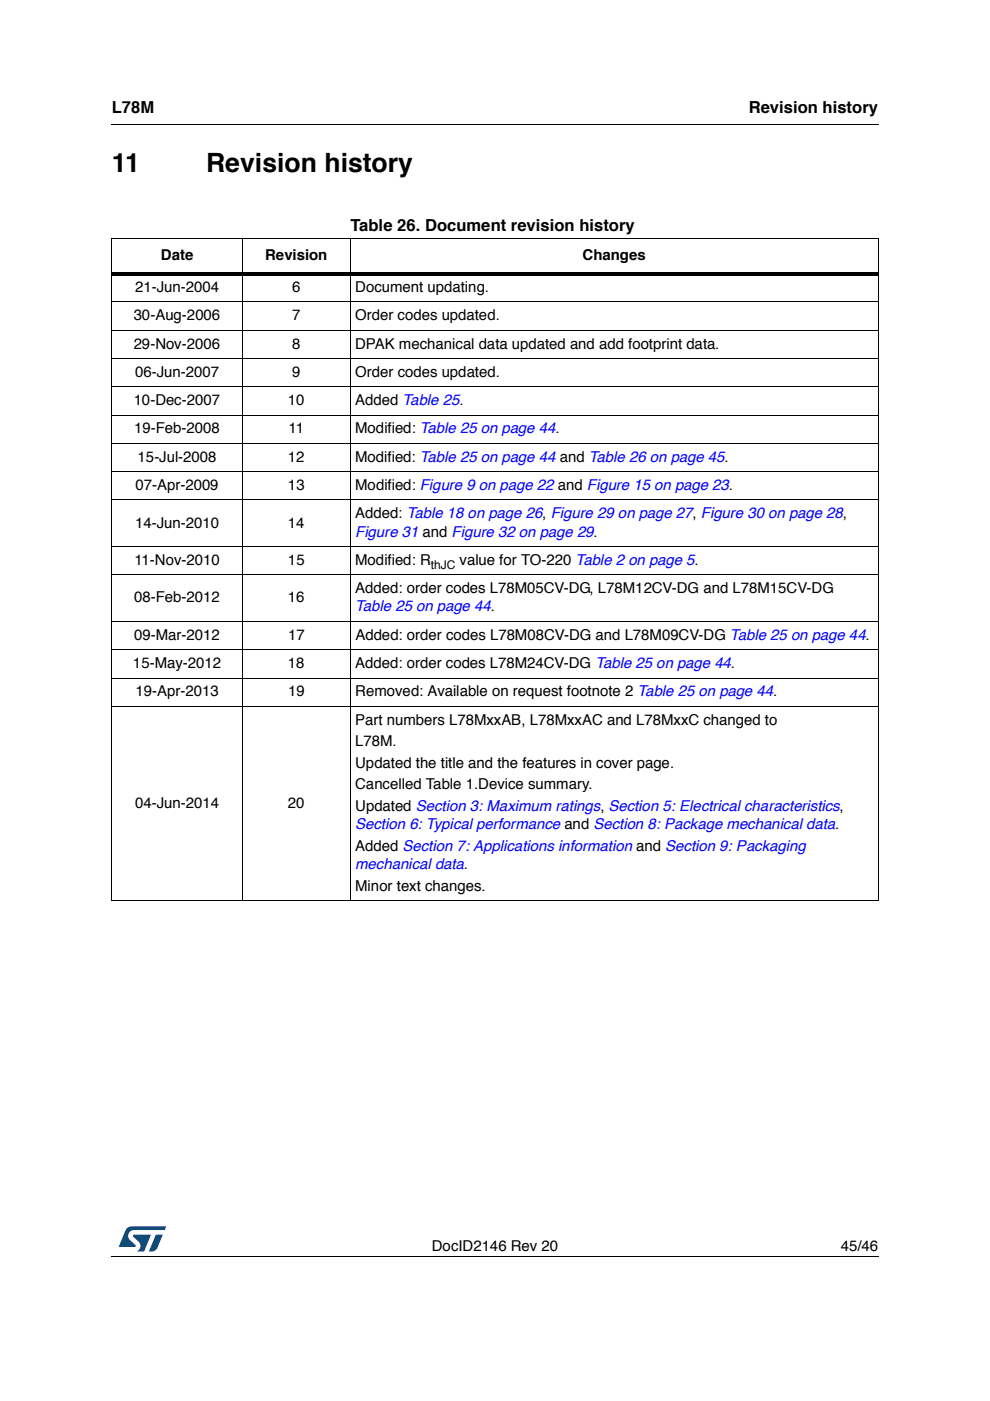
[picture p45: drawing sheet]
<svg xmlns="http://www.w3.org/2000/svg" width="210mm" height="297mm" viewBox="0 0 210 297" stroke-linecap="round" stroke-linejoin="round" font-family="sans-serif">
<defs><g id="words">
<g font-size="5.6">
<text x="23.7" y="36.4">11</text>
<text x="43.7" y="36.4">Revision history</text>
</g>
<g font-size="3.5">
<text x="23.7" y="23.9">L78M</text>
<text x="158.8" y="23.9">Revision history</text>
<text x="74.3" y="49.1">Table 26. Document revision history</text>
</g>
<g font-size="3.2">
<text x="34.1" y="55.2">Date</text>
<text x="56.2" y="55.2">Revision</text>
<text x="123.5" y="55.2">Changes</text>
<text x="28.7" y="61.9">21-Jun-2004</text>
<text x="62" y="61.9">6</text>
<text x="75.3" y="61.9">Document updating.</text>
<text x="28.4" y="67.9">30-Aug-2006</text>
<text x="62" y="67.9">7</text>
<text x="75.3" y="67.9">Order codes updated.</text>
<text x="28.4" y="73.9">29-Nov-2006</text>
<text x="61.9" y="73.9">8</text>
<text x="75.3" y="73.9">DPAK mechanical data updated and add footprint data.</text>
<text x="28.7" y="79.9">06-Jun-2007</text>
<text x="62" y="79.9">9</text>
<text x="75.3" y="79.9">Order codes updated.</text>
<text x="28.4" y="85.9">10-Dec-2007</text>
<text x="61" y="85.9">10</text>
<text x="75.3" y="85.9">Added Table 25.</text>
<text x="28.4" y="91.9">19-Feb-2008</text>
<text x="61.2" y="91.9">11</text>
<text x="75.3" y="91.9">Modified: Table 25 on page 44.</text>
<text x="29.2" y="97.9">15-Jul-2008</text>
<text x="61" y="97.9">12</text>
<text x="75.3" y="97.9">Modified: Table 25 on page 44 and Table 26 on page 45.</text>
<text x="28.7" y="103.9">07-Apr-2009</text>
<text x="61.1" y="103.9">13</text>
<text x="75.3" y="103.9">Modified: Figure 9 on page 22 and Figure 15 on page 23.</text>
<text x="28.7" y="111.8">14-Jun-2010</text>
<text x="61" y="111.8">14</text>
<text x="75.3" y="109.9">Added: Table 18 on page 26, Figure 29 on page 27, Figure 30 on page 28,</text>
<text x="28.5" y="119.8">11-Nov-2010</text>
<text x="61.1" y="119.8">15</text>
<text x="75.3" y="119.8">Modified: R</text>
<text x="97.5" y="119.8">value for TO-220 Table 2 on page 5.</text>
<text x="75.3" y="125.8">Added: order codes L78M05CV-DG, L78M12CV-DG and L78M15CV-DG</text>
<text x="28.4" y="127.7">08-Feb-2012</text>
<text x="61.1" y="127.7">16</text>
<text x="28.4" y="135.6">09-Mar-2012</text>
<text x="61.1" y="135.6">17</text>
<text x="75.3" y="135.6">Added: order codes L78M08CV-DG and L78M09CV-DG Table 25 on page 44.</text>
<text x="28.2" y="141.6">15-May-2012</text>
<text x="61" y="141.6">18</text>
<text x="75.3" y="141.6">Added: order codes L78M24CV-DG Table 25 on page 44.</text>
<text x="28.7" y="147.6">19-Apr-2013</text>
<text x="61.1" y="147.6">19</text>
<text x="75.3" y="147.6">Removed: Available on request footnote 2 Table 25 on page 44.</text>
<text x="75.3" y="153.6">Part numbers L78MxxAB, L78MxxAC and L78MxxC changed to</text>
<text x="75.3" y="158.2">L78M.</text>
<text x="75.3" y="162.8">Updated the title and the features in cover page.</text>
<text x="75.3" y="167.4">Cancelled Table 1.Device summary.</text>
<text x="28.7" y="171.3">04-Jun-2014</text>
<text x="61" y="171.3">20</text>
<text x="75.3" y="172">Updated Section 3: Maximum ratings, Section 5: Electrical characteristics,</text>
<text x="75.3" y="180.4">Added Section 7: Applications information and Section 9: Packaging</text>
<text x="75.3" y="188.9">Minor text changes.</text>
<text x="91.6" y="265.1">DocID2146 Rev 20</text>
<text x="178.3" y="265.1">45/46</text>
</g>
<g font-size="3.2" fill="#00f">
<text x="75.3" y="113.7">Figure 31 and Figure 32 on page 29.</text>
<text x="75.3" y="129.6">Table 25 on page 44.</text>
<text x="75.3" y="175.9">Section 6: Typical performance and Section 8: Package mechanical data.</text>
<text x="75.3" y="184.3">mechanical data.</text>
</g>
<text font-size="2.5" x="91.4" y="120.6">thJC</text>
</g></defs>
<path d="M23.6 26.2l.1 .2zM23.6 266.3l.1 .1z" fill="#000"/>
<path d="M23.7 26.3h162.6M23.7 266.4h162.6" fill="none" stroke="#000" stroke-width=".21"/>
<path d="M25.2 260h10v5.3h-10z" fill="#fff"/>
<g fill="#005189">
<path d="M26.8 260.5l1.1-.5 7.3 .1-.3 .7h-6.5a1.31 1.31 0 0 0-1.2 1.1 1.31 1.31 0 0 0 .8 1.4l.7 .7v.3l-3.5 .1z"/>
<path d="M33.1 261.8h1.4l-.7 1.6a2.16 2.16 0 0 1-1.3 1.9l-.9-.1z"/>
<path d="M28.2 261.8l3.8 .1-1.4 3.3-1.6 .1a1.43 1.43 0 0 0 .6-1.7l-1.4-1.4z"/>
</g>
<g fill="none" stroke="#000" stroke-width=".21">
<path d="M23.6 50.6h162.7M23.7 50.7v140.2M51.4 50.5v140.6M74.3 50.5v140.6M186.2 50.7v140.2M23.6 64h162.7M23.6 70h162.7M23.6 76h162.7M23.6 82h162.7M23.6 88h162.7M23.6 94h162.7M23.6 100h162.7"/>
<path d="M23.6 106h162.7M23.6 115.9h162.7M23.6 121.9h162.7M23.6 131.7h162.7M23.6 137.8h162.7M23.6 143.8h162.7M23.6 149.7h162.7M23.6 191h162.7"/>
</g>
<path d="M23.6 57.7h162.7v.7h-162.7z" fill="#000"/>
<use href="#words"/>
</svg>
